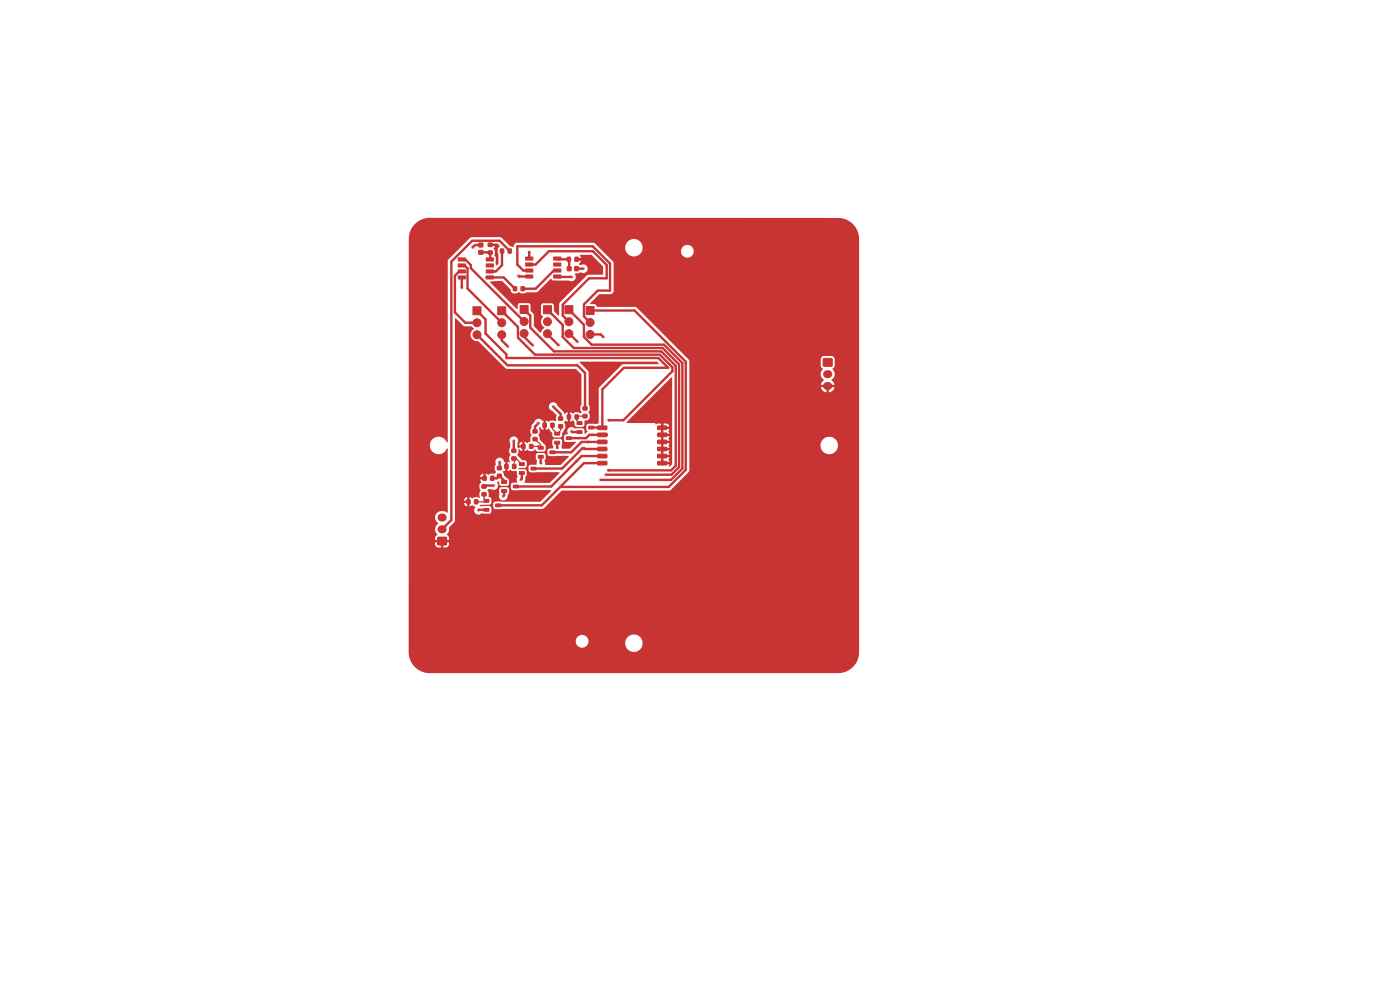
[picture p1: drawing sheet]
<svg xmlns="http://www.w3.org/2000/svg" width="297mm" height="210mm" viewBox="0 0 297 210" stroke-linecap="round" stroke-linejoin="round" font-family="sans-serif">
<g fill="#c83434" stroke="#c83434" stroke-width=".21">
<path d="M99 106h.7v.9h-.7z"/>
<path d="M100.7 106h.7v.9h-.7z"/>
<path d="M118.5 88.5h.9v.6h-.9z"/>
<path d="M118.5 90.1h.9v.7h-.9z"/>
<path d="M113.1 91.2h.8v.6h-.8z"/>
<path d="M113.1 92.8h.8v.7h-.8z"/>
<path d="M139.5 90.4h1.9l.1 .6-.2 .1h-1.7l-.1-.2z"/>
<path d="M139.5 91.9h1.9l.1 .6-.2 .1h-1.7l-.1-.2z"/>
<path d="M139.5 93.4h1.9l.1 .6-.2 .1h-1.7l-.1-.2z"/>
<path d="M139.5 94.9h1.9l.1 .6-.2 .1h-1.7l-.1-.2z"/>
<path d="M139.5 96.4h1.9l.1 .6-.2 .1h-1.7l-.1-.2z"/>
<path d="M139.5 97.9h1.9l.1 .6-.2 .1h-1.7l-.1-.2z"/>
<path d="M126.8 90.4h1.9l.1 .6-.2 .1h-1.7l-.1-.2z"/>
<path d="M126.8 91.9h1.9l.1 .6-.2 .1h-1.7l-.1-.2z"/>
<path d="M126.8 93.4h1.9l.1 .6-.2 .1h-1.7l-.1-.2z"/>
<path d="M126.8 94.9h1.9l.1 .6-.2 .1h-1.7l-.1-.2z"/>
<path d="M126.8 96.4h1.9l.1 .6-.2 .1h-1.7l-.1-.2z"/>
<path d="M126.8 97.9h1.9l.1 .6-.2 .1h-1.7l-.1-.2z"/>
<path d="M110.3 64.8h1.7v1.7h-1.7z"/>
<path d="M103.6 51.6h.8v.7h-.8z"/>
<path d="M103.6 53.2h.8v.7h-.8z"/>
<path d="M105.5 99h.9v.6h-.9z"/>
<path d="M105.5 100.6h.9v.7h-.9z"/>
<path d="M101.6 53.1h.8v.8h-.8z"/>
<path d="M101.6 51.6h.8v.8h-.8z"/>
<path d="M105.6 65.1h1.7v1.7h-1.7z"/>
<path d="M114.2 94.7h1v.6h-1z"/>
<path d="M114.2 96.6h1v.6h-1z"/>
<path d="M116.7 95.6h1v.6h-1z"/>
<path d="M97.2 54.7h1.5v.7h-1.5z"/>
<path d="M97.2 56h1.5v.6h-1.5z"/>
<path d="M97.2 57.3h1.5v.6h-1.5z"/>
<path d="M97.2 58.5h1.5v.7h-1.5z"/>
<path d="M103.1 58.5h1.6v.7h-1.6z"/>
<path d="M103.1 57.3h1.6v.6h-1.6z"/>
<path d="M103.1 56h1.6v.6h-1.6z"/>
<path d="M103.1 54.7h1.6v.7h-1.6z"/>
<path d="M117.7 91.7h1v.6h-1z"/>
<path d="M117.7 93.6h1v.6h-1z"/>
<path d="M120.2 92.6h1v.6h-1z"/>
<path d="M111.5 54.5h1.5v.7h-1.5z"/>
<path d="M111.5 55.8h1.5v.6h-1.5z"/>
<path d="M111.5 57.1h1.5v.6h-1.5z"/>
<path d="M111.5 58.3h1.5v.7h-1.5z"/>
<path d="M117.5 58.3h1.5v.7h-1.5z"/>
<path d="M117.5 57.1h1.5v.6h-1.5z"/>
<path d="M117.5 55.8h1.5v.6h-1.5z"/>
<path d="M117.5 54.5h1.5v.7h-1.5z"/>
<path d="M102.4 101h.7v.9h-.7z"/>
<path d="M104.1 101h.7v.9h-.7z"/>
<path d="M102.7 105.9h1v.6h-1z"/>
<path d="M102.7 107.8h1v.6h-1z"/>
<path d="M105.1 106.9h1.1v.6h-1.1z"/>
<path d="M124.3 65h1.7v1.7h-1.7z"/>
<path d="M100.3 65.1h1.7v1.7h-1.7z"/>
<path d="M115.2 89.8h.7v.8h-.7z"/>
<path d="M116.8 89.8h.7v.8h-.7z"/>
<path d="M106.4 101.9h1.1v.6h-1.1z"/>
<path d="M106.4 103.8h1.1v.6h-1.1z"/>
<path d="M108.9 102.9h1.1v.6h-1.1z"/>
<path d="M107.8 52.8h.7v.9h-.7z"/>
<path d="M106.2 52.8h.6v.9h-.6z"/>
<path d="M110.2 98.1h1v.6h-1z"/>
<path d="M110.2 100h1v.6h-1z"/>
<path d="M112.6 99.1h1.1v.6h-1.1z"/>
<path d="M122.4 89.4h1.1v.6h-1.1z"/>
<path d="M122.4 91.3h1.1v.6h-1.1z"/>
<path d="M124.9 90.4h1.1v.6h-1.1z"/>
<path d="M110.7 94.3h.7v.8h-.7z"/>
<path d="M112.3 94.3h.7v.8h-.7z"/>
<path d="M107.1 98.5h.7v.9h-.7z"/>
<path d="M108.7 98.5h.7v.9h-.7z"/>
<path d="M108.6 95.3h.8v.7h-.8z"/>
<path d="M108.6 96.9h.8v.7h-.8z"/>
<path d="M120.4 56.6h.7v.8h-.7z"/>
<path d="M121.9 56.6h.8v.8h-.8z"/>
<path d="M122 54.6h.7v.8h-.7z"/>
<path d="M120.3 54.6h.7v.8h-.7z"/>
<path d="M120.3 88h.7v.9h-.7z"/>
<path d="M122 88h.7v.9h-.7z"/>
<path d="M123.7 86.3h.8v.7h-.8z"/>
<path d="M123.7 87.9h.8v.7h-.8z"/>
<path d="M108.9 60.8h.7v.9h-.7z"/>
<path d="M110.6 60.8h.6v.9h-.6z"/>
<path d="M115.3 64.8h1.7v1.7h-1.7z"/>
<path d="M119.8 64.8h1.7v1.7h-1.7z"/>
<path d="M102.3 102.9h.8v.6h-.8z"/>
<path d="M102.3 104.5h.8v.7h-.8z"/>
<path d="M174.7 76.1h1.8v1.6h-1.8z"/>
<path d="M92.9 114h1.8v1.6h-1.8z"/>
<circle cx="111.2" cy="68.2" r=".85"/>
<circle cx="111.2" cy="70.7" r=".85"/>
<circle cx="106.4" cy="68.5" r=".85"/>
<circle cx="106.4" cy="71" r=".85"/>
<circle cx="125.2" cy="68.4" r=".85"/>
<circle cx="125.2" cy="70.9" r=".85"/>
<circle cx="101.2" cy="68.5" r=".85"/>
<circle cx="101.2" cy="71" r=".85"/>
<circle cx="116.1" cy="68.2" r=".85"/>
<circle cx="116.1" cy="70.8" r=".85"/>
<circle cx="120.7" cy="68.2" r=".85"/>
<circle cx="120.7" cy="70.8" r=".85"/>
</g>
<path d="M175.5 79.4h.2M175.5 81.9h.2M93.7 112.3h.2M93.7 109.8h.2" fill="none" stroke="#c83434" stroke-width="1.7"/>
<g fill="#ececec" stroke="#ececec" stroke-width=".21">
<circle cx="125.6" cy="92.2" r=".4"/>
<circle cx="129.1" cy="89.1" r=".4"/>
<circle cx="124.8" cy="93.7" r=".4"/>
<circle cx="129.2" cy="99.7" r=".4"/>
<circle cx="149" cy="88.8" r=".4"/>
<circle cx="140.5" cy="88.8" r=".4"/>
<circle cx="122.3" cy="97.8" r=".4"/>
<circle cx="127.4" cy="101.8" r=".4"/>
<circle cx="123.9" cy="95.1" r=".4"/>
<circle cx="128.5" cy="100.7" r=".4"/>
<circle cx="106.8" cy="105.2" r=".4"/>
<circle cx="110.5" cy="101.8" r=".4"/>
<circle cx="98" cy="61" r=".4"/>
<circle cx="101.5" cy="108.2" r=".4"/>
<circle cx="114.8" cy="98.3" r=".4"/>
<circle cx="121.2" cy="91.5" r=".4"/>
<circle cx="123.7" cy="57" r=".4"/>
<circle cx="110" cy="58.5" r=".4"/>
<circle cx="118.2" cy="95" r=".4"/>
<circle cx="100.2" cy="52.5" r=".4"/>
<circle cx="121.2" cy="58.7" r=".4"/>
<circle cx="124.2" cy="55" r=".4"/>
<circle cx="124" cy="50.5" r=".4"/>
<circle cx="105.5" cy="52" r=".4"/>
<circle cx="105.5" cy="49.3" r=".4"/>
<circle cx="112.2" cy="53.5" r=".4"/>
<circle cx="114.2" cy="89.8" r=".4"/>
<circle cx="113" cy="73.3" r=".4"/>
<circle cx="107.8" cy="73.5" r=".4"/>
<circle cx="117.4" cy="86.3" r=".4"/>
<circle cx="118.5" cy="73.3" r=".4"/>
<circle cx="109" cy="93.5" r=".4"/>
<circle cx="128" cy="71.5" r=".4"/>
<circle cx="104.8" cy="103" r=".4"/>
<circle cx="106" cy="98" r=".4"/>
<circle cx="122.5" cy="72.5" r=".4"/>
</g>
<g fill="none" stroke="#c83434" stroke-width=".51">
<path d="M98 55h.7l1.2 1.2v.7l11.3 11.3M98 56.3h.6l.6 .6v4.3l7.2 7.3M98 57.6h-.6l-.9 .9v7.8l2.2 2.2h2.5M98 58.9v2.1M102 53.5h2l-.1 1.5M102 52h-1.2l-.6 .5M103.2 58.9h3.7l2.3 2.4M104 51.9l1.5 .1M106.5 53.3v3l-1.3 1.3h-1.3M108.1 53.3l-2.1-2.2h-5.8l-4.4 4.4v54.8l-2 2M110 58.5l.2 .2h2.1M112.2 53.5l.1 1.3"/>
<path d="M112.3 56.1h1.3l2.9-2.8h9.3l2.9 2.9v2.8h-3.7l-5.6 5.6v2.3l1.3 1.4M112.3 57.4h-1.3l-1.2-1.3v-3.8h16l3.6 3.6v5.7h-2.6l-2.9 3v2.5l1.3 1.3M118.2 54.8l.2 .2h2.3l.1 2M118.2 58.7h3M118.2 57.4h-.7l-3.9 3.9h-2.7M122.3 57h1.5M122.3 55h1.9M101.2 65.9l1.8 1.8v3l4.4 4.5v.7h32.3l2.1 2.1h-9.4l-4.6 4.6v8.1h-2.4M101.2 71l6.5 6.5h14.8l1.6 1.6v7.5M106.4 65.9l3.5 3.5v2.2l3.6 3.6h26.5l2.6 2.7v.8l-10.4 10.4h-3.1M106.4 71v1.2l1.4 1.3M111.2 65.7l1.3 1.3v2.5l5 5h22.8l3.1 3.1v21.2l-1 1-13.3-.1"/>
<path d="M111.2 70.7v.7l1.8 1.9M116.1 65.7l3.3 3.2v2.6l2.3 2.3h18.9l3.5 3.5v21.8l-1.6 1.6h-14M116.1 70.8l2.4 2.5M120.7 65.7l3.2 3.2v2.6l1.6 1.6h15.4l3.9 3.9v22.4l-2.4 2.4h-15M120.7 70.8l1.8 1.7M125.2 65.9h9.4l10.9 10.8v23l-3.6 3.6h-23.1M125.2 70.9h2.2l.6 .6M106 98l-.1 1.3M109 95.6h.1M109 93.5v2.1M114.2 89.7l-.7 .8v1M114.7 96.9l.1 1.4"/>
<path d="M117.4 86.3l1.5 1.5v1M118.2 93.9v1.1M121.2 91.5l.2 .1h1.5M127.8 95.2h-3.7l-.6-.1-4.3 4.3h-6M127.8 98.2h-3.9l-9 9h-9.2M127.8 96.7h-4.4l-6.5 6.5h-7.5M127.8 93.7l-.1 .1M128.6 93.7h-5.2l-2.2 2.2h-4M128.8 92.2h-3.8l-.7 .7h-3.6M129.1 99.7h.1M140.5 88.8v1.9M103.2 108.1l-1.7 .1"/>
<path d="M104.4 101.4h1l.5-.5 1 1.1v.2M104.8 103h-1.9l-.2 .2M106.9 104.1v1l-.1 .1M110.7 100.3v1.3l-.2 .2"/>
</g>
<path d="M110.7 98.4l-1.2-1.1h-.5l.1 1.6M112.7 94.7h1.7M113.5 93.1l1.2 1.3v.6l-.5-.5M117.2 90.2v.8l1 1 .7-.7v-.9M124.1 88.3h-1.6l-.2 .1v.7l.6 .6M102.7 104.8v.9l.5 .5-.2 .2h-2" fill="none" stroke="#c83434" stroke-width=".25"/>
<g fill="#c83434">
<path d="M132.9 89.5l9.5-9.4h.2v18.3l-.6 .6-.1-.1 .1-.4-1.7-.1-.1-1.4h.5v1l1.3-.1a.64 .64 0 0 1 0-.9h-1.8v-1.5h.5v1l1.3-.1a.64 .64 0 0 1 0-.9h-1.8v-1.5h.5v1l1.3-.1a.64 .64 0 0 1 0-.9h-1.8v-1.5h.5v1l1.3-.1a.64 .64 0 0 1 0-.9h-1.8v-1.5h.5v1l1.3-.1a.64 .64 0 0 1 0-.9h-1.8v-1.2h.5v.7h1.3a.69 .69 0 0 0-.7-.7h-1.7l-.4 .2-.2-.3h-6z"/>
<path d="M104 59.7l2.6-.1 1.7 1.9a.71 .71 0 0 0 .7 .7h.6a.59 .59 0 0 1 1 0h.6l.5-.2 2.3-.1 2.9-2.8 .5 .4h3.3a.96 .96 0 0 0 1.3-.2 .96 .96 0 0 0-.1-1.2l1.2-.3a.94 .94 0 0 0 1.5-.6 .94 .94 0 0 0-1.3-1h-.3l-.2-.2 .4-.4v-.3l-1.1-.1v-.4l1.1-.1-.2-.5 .1-.1h2.4l2.4 2.4v1.7l-3 .1-.4 .1-5.7 5.7-.2 .4-.1 2.4-1-.9v-1.3l-.3-.3h-2.2l-.2 .3v1.9l.4 .5a1.58 1.58 0 0 0 .3 2.4l-.9 1.1-1.3-1.4v-2.3l-.8-1v-1.1l-.1-.4-.3-.1-2 .1-.3 .3v.8l-.2 .1-5.6-5.7z"/>
<path d="M103.8 51.9l1.8-.1 .4 .4-.4 .7 .1 3-.4 .4-.1-.1-.1-.5v-1.2a.41 .41 0 0 1-.1-.7l-.1-.7a.48 .48 0 0 1 .1-.8l-1.2-.1z"/>
<path d="M88.2 47.4a4.5 4.5 0 0 1 2.8-1.2h87a4.5 4.5 0 0 1 4.3 4.3v88a4.5 4.5 0 0 1-4.3 4.3h-87a4.5 4.5 0 0 1-4.3-4.3v-2.4h35.4a1.35 1.35 0 0 0 1.2 1.3 1.35 1.35 0 0 0 1.4-.8h7.9l.1 .2a1.85 1.85 0 0 0 2.9 1.1 1.85 1.85 0 0 0-.4-3.2 1.85 1.85 0 0 0-2.6 1.9h-7.9a1.35 1.35 0 0 0-1-1.9 1.35 1.35 0 0 0-1.6 1.4h-35.4v-41.5h4.5v.3a1.91 1.91 0 0 0 1.7 1.4 1.91 1.91 0 0 0 2-1.2l.1 .1v13.4l-.2 .1a1.45 1.45 0 0 0-2 .1 1.45 1.45 0 0 0 0 2l.2 .3a1.5 1.5 0 0 0-.2 2.3l-.4 .5-.1 .6h1.1v.5h-1.1l.2 .8 .4 .3h.6v-.9h.5v.9h.6a.83 .83 0 0 0 .7-1.1h-1.1v-.5h1.1l-.1-.6-.4-.6a1.59 1.59 0 0 0 .5-1.4l1.2-1.4v-3.8h2l.1 .5 .3 .2h.8l.5-.2 .7 .3a.96 .96 0 0 0-.1 1.4 .96 .96 0 0 0 1.4 0l1.6 .1 .4-.3v-1l-.2-.3-2.3-.1 .2-.2h1.9l.3-.2 .1-1.1-.6-.6h2.2l.1 .2a.99 .99 0 0 0 1.2 .7 .99 .99 0 0 0 .7-1.2l.2-.3v-.8l-.4-.5h-1.2l-.4 .2-.1 .2 .1 1.1-.2 .4h-2.2v-.8a.3 .3 0 0 1-.2-.4 .3 .3 0 0 1 .2-.2h.7a.95 .95 0 0 0 1.2-.3 .95 .95 0 0 0-.1-1.2l.5-.1 .1 .6 .3 .3h1.2l.3-.2 .2-.3-.1-.9-.9-.8-.1-.4a.31 .31 0 0 1-.3-.4 .31 .31 0 0 1 .3-.2h.3v-1.9h-.2a.98 .98 0 0 0-1.3-.9 .98 .98 0 0 0-.5 1.5l-.2 .4v.8a.38 .38 0 0 1 .1 .5 .38 .38 0 0 1-.4 .2h-.6a.59 .59 0 0 1-1 0l-.1 1.1-1.1 .1 .2 .6-.4 .6v.6l.3 .5-.3 .5 .1 1.1-1.1-.1-.5 .2-.6-.2v1.9h-.5v-.7h-2.6v-.5h2.6v-.7a.69 .69 0 0 0-.6 .7h-2v-5h6v-.7a.69 .69 0 0 0-.6 .7h-5.4v-33.6l.2-.1 1.7 1.6 1.6 .1 .5 .5a1.42 1.42 0 0 0-.6 1.8 1.42 1.42 0 0 0 1.6 .9l6 5.8 14.7 .1 1.1 1.2 .1 6.4-.3 .4v.6l.3 .6-.3 .1-1.1-.1-.5 .2-.6-.2v1.9l.7-.2 .3 .4 .1 .7 .2 .2 1.3 .1 .4-.3 .2-1.1a.79 .79 0 0 0 1-.7v-.6l-.3-.4 .3-.6v-.6l-.2-.4v-6.9l-.2-.4-1.7-1.7v-.2h16.3l.4 .3-.1 .3h-7.3l-.4 .1-4.9 5v7.4l-.4 .1h-1.8l-.3 .1-.1 1 .2 .5-.5 .5-.1-.1v-.7l-.3-.3h-1.8a.95 .95 0 0 0-1.3-.1 .95 .95 0 0 0-.1 1.3l-.6 .1-.2 .2-.1 .9 .2 .3 .3 .2h2.1l-1.3 1.3-1.7 .1-.1-.6 .1-.3 .1-.8-.2-.3-.3-.1h-1.2l-.4 .4 .1 1.6-.9 .1-.2 .3v.9l.3 .4 4.1-.1v.2l-1.6 1.7h-3.3l-.2-.9 .2-.4v-.8l-.3-.4h-1.5l-.2 .4v.7a1.2 1.2 0 0 1 .2 1.2l-.2 .2h-1.1l-.3 .1-.2 .4 .2 1 .3 .1h6l.1 .2-2.1 2h-5.3l.2-1.2 .2-.4v-1l-.4-.3h-1.2l-.1-.1 .1-.1h1.2l.3-.2 .1-1.1-.2-.3-.7-.1-1.1-1.2 .4-1.1 .6 .4h.7l.4-.3 .6 .3h.6l.6-.4 .5 .5 1.4-.1 .2-.3v-.8l-1.2-1.4-.1-.5-.2-.3 .3-.6-.2-1.1 .3-.1 .3 .4 .4 .2h.6l.5-.3 .8 1 .1 .8 .3 .1h1.3l.3-.3 .1-.7 .6-.9v-.9a.38 .38 0 0 1-.1-.6 .38 .38 0 0 1 .6 0v-1.9l-.7 .3-.2-.5-1.3-1.3a.92 .92 0 0 0-1.5-.4 .92 .92 0 0 0 .5 1.6l.9 .9-.1 1.2h-1.3a.48 .48 0 0 1-.8-.1l-.1 2h-.5v-2h-.3a.93 .93 0 0 0-1-.3 .93 .93 0 0 0-.7 .7l-.5 .7-.3 1.5a.59 .59 0 0 1 0 1v.8l-.3 .2a.48 .48 0 0 1-.8-.1l-.1 2h-.5v-.8h-.7l-.1 .2-.2-.3v-.4h1v-.7a.69 .69 0 0 0-.7 .7h-.3v-.4a.92 .92 0 0 0-.8-1.4 .92 .92 0 0 0-.8 1.4v.9l-.2 .5 .1 .7a.36 .36 0 0 1 .2 .3 .36 .36 0 0 1-.2 .4l-.1 .7 .2 .5-.2 .1-.3-.1v1.9l.5-.3 .6 .3h.8l.2 1.2-.2 .7 .1 .5-.9 .1-.4 .3v.8l.1 .4 .3 .1h8l.1 .1-2.3 2.3h-9.6l-.4 .4v.8l.4 .4 10.2-.1 4-3.8 22.9-.1 4.1-4v-5.4h27.9v.3a1.85 1.85 0 0 0 3 1 1.85 1.85 0 0 0-.4-3.1 1.85 1.85 0 0 0-2.6 1.8h-27.9v-15.1h27.9l.2 .6 .5 .6-.5 .5-.2 .4h1.1v.5l-1.1 .1a1.35 1.35 0 0 0 1.2 1v-.9h.5v.9h.2a1.34 1.34 0 0 0 1-1.1h-1v-.5h1l-.1-.4-.5-.5a1.59 1.59 0 0 0 .2-2.5l.5-.6v-1.4l-.2-.4-.4-.3h-1.7l-.4 .2-.3 .4v1.5l.5 .7-.4 .6-.1 .6h-27.9v-2.8l-.1-.5-11-10.9-.4-.2h-8l-.4-.5-1.1-.2 1.9-2h2.5l.4-.3 .2-.4-.1-6-2.8-3h5.3l.1 .2a1.85 1.85 0 0 0 1.5 1.5 1.85 1.85 0 0 0 1.9-1h8.4v.2a1.35 1.35 0 0 0 2.2 .7 1.35 1.35 0 0 0-.4-2.3 1.35 1.35 0 0 0-1.8 1.4h-8.4a1.85 1.85 0 0 0-1.3-2.7 1.85 1.85 0 0 0-2.2 2h-5.3l-1.1-1-.4-.2h-16a.89 .89 0 0 0-.9 .9l-.7-.2-2-1.9h-6.2l-5 5v38.4l-.2 .2a1.89 1.89 0 0 0-2.1-1.2 1.89 1.89 0 0 0-1.5 1.9h-4.5v-44.1a4.5 4.5 0 0 1 1.5-3.1z"/>
</g>
</svg>
